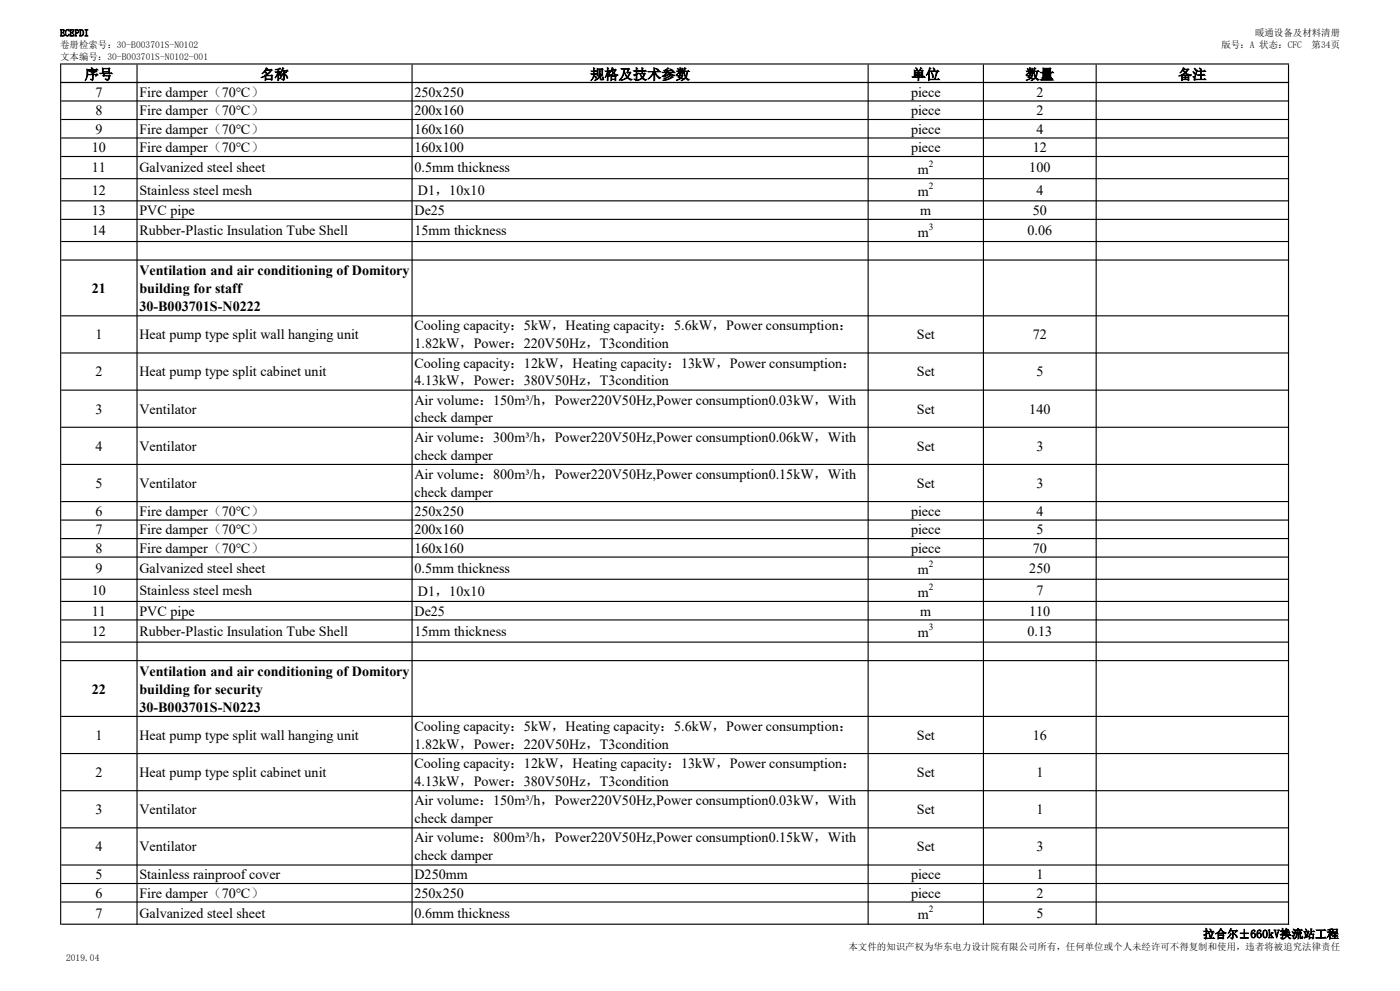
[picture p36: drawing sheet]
<svg xmlns="http://www.w3.org/2000/svg" width="420mm" height="297mm" viewBox="0 0 420 297" stroke-linecap="round" stroke-linejoin="round" font-family="sans-serif">
<defs><g id="words">
<g font-size="4.2">
<text x="25.4" y="23.7">序号</text>
<text x="78.1" y="23.7">名称</text>
<text x="177.1" y="23.7">规格及技术参数</text>
<text x="273.5" y="23.7">单位</text>
<text x="307.7" y="23.7">数量</text>
<text x="353.4" y="23.7">备注</text>
<text x="28.6" y="29">7</text>
<text x="41.8" y="29">Fire damper（70℃）</text>
<text x="124.3" y="29">250x250</text>
<text x="273.3" y="29">piece</text>
<text x="310.9" y="29">2</text>
<text x="28.6" y="34.5">8</text>
<text x="41.8" y="34.5">Fire damper（70℃）</text>
<text x="124.3" y="34.5">200x160</text>
<text x="273.3" y="34.5">piece</text>
<text x="310.9" y="34.5">2</text>
<text x="28.6" y="40">9</text>
<text x="41.8" y="40">Fire damper（70℃）</text>
<text x="124.3" y="40">160x160</text>
<text x="273.3" y="40">piece</text>
<text x="310.9" y="40">4</text>
<text x="27.6" y="45.6">10</text>
<text x="41.8" y="45.6">Fire damper（70℃）</text>
<text x="124.3" y="45.6">160x100</text>
<text x="273.3" y="45.6">piece</text>
<text x="309.8" y="45.6">12</text>
<text x="27.6" y="51.7">11</text>
<text x="41.8" y="51.7">Galvanized steel sheet</text>
<text x="124.3" y="51.7">0.5mm thickness</text>
<text x="275.4" y="52.1">m</text>
<text x="308.8" y="51.7">100</text>
<text x="27.6" y="58.3">12</text>
<text x="41.8" y="58.3">Stainless steel mesh</text>
<text x="125.4" y="58.5">D1，10x10</text>
<text x="275.4" y="58.8">m</text>
<text x="310.9" y="58.3">4</text>
<text x="27.6" y="64.4">13</text>
<text x="41.8" y="64.4">PVC pipe</text>
<text x="124.3" y="64.4">De25</text>
<text x="276.1" y="64.4">m</text>
<text x="309.8" y="64.4">50</text>
<text x="27.6" y="70.5">14</text>
<text x="41.8" y="70.5">Rubber-Plastic Insulation Tube Shell</text>
<text x="124.3" y="70.5">15mm thickness</text>
<text x="275.4" y="71">m</text>
<text x="308.3" y="70.5">0.06</text>
<text x="41.8" y="82.4">Ventilation and air conditioning of Domitory</text>
<text x="27.6" y="87.8">21</text>
<text x="41.8" y="87.9">building for staff</text>
<text x="41.8" y="93.3">30-B003701S-N0222</text>
<text x="28.6" y="101.7">1</text>
<text x="41.8" y="101.7">Heat pump type split wall hanging unit</text>
<text x="124.3" y="99">Cooling capacity：5kW，Heating capacity：5.6kW，Power consumption：</text>
<text x="275" y="101.7">Set</text>
<text x="309.8" y="101.7">72</text>
<text x="124.3" y="104.4">1.82kW，Power：220V50Hz，T3condition</text>
<text x="28.6" y="112.8">2</text>
<text x="41.8" y="112.8">Heat pump type split cabinet unit</text>
<text x="124.3" y="110.2">Cooling capacity：12kW，Heating capacity：13kW，Power consumption：</text>
<text x="275" y="112.8">Set</text>
<text x="310.9" y="112.8">5</text>
<text x="124.3" y="115.5">4.13kW，Power：380V50Hz，T3condition</text>
<text x="28.6" y="124">3</text>
<text x="41.8" y="124">Ventilator</text>
<text x="124.3" y="121.3">Air volume：150m³/h，Power220V50Hz,Power consumption0.03kW，With</text>
<text x="275" y="124">Set</text>
<text x="308.8" y="124">140</text>
<text x="124.3" y="126.6">check damper</text>
<text x="28.6" y="135.1">4</text>
<text x="41.8" y="135.1">Ventilator</text>
<text x="124.3" y="132.4">Air volume：300m³/h，Power220V50Hz,Power consumption0.06kW，With</text>
<text x="124.3" y="137.8">check damper</text>
<text x="275" y="135.1">Set</text>
<text x="310.9" y="135.1">3</text>
<text x="124.3" y="143.6">Air volume：800m³/h，Power220V50Hz,Power consumption0.15kW，With</text>
<text x="28.6" y="146.2">5</text>
<text x="41.8" y="146.2">Ventilator</text>
<text x="124.3" y="148.9">check damper</text>
<text x="275" y="146.2">Set</text>
<text x="310.9" y="146.2">3</text>
<text x="28.6" y="154.6">6</text>
<text x="41.8" y="154.6">Fire damper（70℃）</text>
<text x="124.3" y="154.6">250x250</text>
<text x="273.3" y="154.6">piece</text>
<text x="310.9" y="154.6">4</text>
<text x="28.6" y="160.1">7</text>
<text x="41.8" y="160.1">Fire damper（70℃）</text>
<text x="124.3" y="160.1">200x160</text>
<text x="273.3" y="160.1">piece</text>
<text x="310.9" y="160.1">5</text>
<text x="28.6" y="165.7">8</text>
<text x="41.8" y="165.7">Fire damper（70℃）</text>
<text x="124.3" y="165.7">160x160</text>
<text x="273.3" y="165.7">piece</text>
<text x="309.8" y="165.7">70</text>
<text x="28.6" y="171.7">9</text>
<text x="41.8" y="171.7">Galvanized steel sheet</text>
<text x="124.3" y="171.7">0.5mm thickness</text>
<text x="275.4" y="172.2">m</text>
<text x="308.8" y="171.7">250</text>
<text x="27.6" y="178.4">10</text>
<text x="41.8" y="178.4">Stainless steel mesh</text>
<text x="125.4" y="178.5">D1，10x10</text>
<text x="275.4" y="178.8">m</text>
<text x="310.9" y="178.4">7</text>
<text x="27.6" y="184.5">11</text>
<text x="41.8" y="184.5">PVC pipe</text>
<text x="124.3" y="184.5">De25</text>
<text x="276.1" y="184.5">m</text>
<text x="308.8" y="184.5">110</text>
<text x="27.6" y="190.6">12</text>
<text x="41.8" y="190.6">Rubber-Plastic Insulation Tube Shell</text>
<text x="124.3" y="190.6">15mm thickness</text>
<text x="275.4" y="191">m</text>
<text x="308.3" y="190.6">0.13</text>
<text x="41.8" y="202.5">Ventilation and air conditioning of Domitory</text>
<text x="27.6" y="207.9">22</text>
<text x="41.8" y="208">building for security</text>
<text x="41.8" y="213.3">30-B003701S-N0223</text>
<text x="28.6" y="221.7">1</text>
<text x="41.8" y="221.7">Heat pump type split wall hanging unit</text>
<text x="124.3" y="219.1">Cooling capacity：5kW，Heating capacity：5.6kW，Power consumption：</text>
<text x="275" y="221.7">Set</text>
<text x="309.8" y="221.7">16</text>
<text x="124.3" y="224.4">1.82kW，Power：220V50Hz，T3condition</text>
<text x="28.6" y="232.9">2</text>
<text x="41.8" y="232.9">Heat pump type split cabinet unit</text>
<text x="124.3" y="230.2">Cooling capacity：12kW，Heating capacity：13kW，Power consumption：</text>
<text x="275" y="232.9">Set</text>
<text x="310.9" y="232.9">1</text>
<text x="124.3" y="235.5">4.13kW，Power：380V50Hz，T3condition</text>
<text x="28.6" y="244">3</text>
<text x="41.8" y="244">Ventilator</text>
<text x="124.3" y="241.3">Air volume：150m³/h，Power220V50Hz,Power consumption0.03kW，With</text>
<text x="275" y="244">Set</text>
<text x="310.9" y="244">1</text>
<text x="124.3" y="246.7">check damper</text>
<text x="28.6" y="255.1">4</text>
<text x="41.8" y="255.1">Ventilator</text>
<text x="124.3" y="252.5">Air volume：800m³/h，Power220V50Hz,Power consumption0.15kW，With</text>
<text x="124.3" y="257.8">check damper</text>
<text x="275" y="255.1">Set</text>
<text x="310.9" y="255.1">3</text>
<text x="28.6" y="263.5">5</text>
<text x="41.8" y="263.5">Stainless rainproof cover</text>
<text x="124.3" y="263.5">D250mm</text>
<text x="273.3" y="263.5">piece</text>
<text x="310.9" y="263.5">1</text>
<text x="28.6" y="269">6</text>
<text x="41.8" y="269">Fire damper（70℃）</text>
<text x="124.3" y="269">250x250</text>
<text x="273.3" y="269">piece</text>
<text x="310.9" y="269">2</text>
<text x="28.6" y="275.1">7</text>
<text x="41.8" y="275.1">Galvanized steel sheet</text>
<text x="124.3" y="275.1">0.6mm thickness</text>
<text x="275.4" y="275.5">m</text>
<text x="310.9" y="275.1">5</text>
</g>
<text font-size="3.5" x="360.9" y="281.1">拉合尔±660kV换流站工程</text>
<g font-size="2.8">
<text x="18" y="10.8">ECEPDI</text>
<text x="376.5" y="10.8">暖通设备及材料清册</text>
<text x="18" y="14.4">卷册检索号：30-B003701S-N0102</text>
<text x="18" y="17.9">文本编号：30-B003701S-N0102-001</text>
<text x="366.4" y="14.4">版号：A 状态：CFC</text>
<text x="393.5" y="14.4">第34页</text>
<text x="278.7" y="50">2</text>
<text x="278.7" y="56.6">2</text>
<text x="278.7" y="68.8">3</text>
<text x="278.7" y="170.1">2</text>
<text x="278.7" y="176.7">2</text>
<text x="278.7" y="188.9">3</text>
<text x="278.7" y="273.4">2</text>
<text x="254.6" y="284.8">本文件的知识产权为华东电力设计院有限公司所有，任何单位或个人未经许可不得复制和使用，违者将被追究法律责任</text>
<text x="19.8" y="288">2019.04</text>
</g>
</g></defs>
<g fill="#000">
<path d="M18 19h.4v5.9h-.4zM40.9 19.3h.4v5.6h-.4zM123.4 19.3h.4v5.6h-.4zM260.3 19.3h.3v5.6h-.3zM294.9 19.3h.3v5.6h-.3zM328.7 19.3h.3v5.6h-.3zM386.4 19.3h.3v5.6h-.3z" fill-rule="evenodd"/>
<path d="M18.4 19h368.3v.3h-368.3zM18.4 24.6h368.3v.3h-368.3z" fill-rule="evenodd"/>
<path d="M18 24.6h.4v252.6h-.4zM40.9 24.9h.4v252.3h-.4zM123.4 24.9h.4v252.3h-.4zM260.3 24.9h.3v252.3h-.3zM294.9 24.9h.3v252.3h-.3zM328.7 24.9h.3v252.3h-.3zM386.4 24.9h.3v252.3h-.3z" fill-rule="evenodd"/>
<path d="M18.4 24.6h368.3v.3h-368.3zM18.4 30.1h368.3v.3h-368.3zM18.4 35.6h368.3v.4h-368.3zM18.4 41.2h368.3v.3h-368.3zM18.4 46.7h368.3v.4h-368.3zM18.4 53.4h368.3v.3h-368.3zM18.4 60h368.3v.4h-368.3zM18.4 65.6h368.3v.3h-368.3zM18.4 72.2h368.3v.4h-368.3zM18.4 77.8h368.3v.3h-368.3zM18.4 94.5h368.3v.3h-368.3zM18.4 105.6h368.3v.4h-368.3zM18.4 116.8h368.3v.3h-368.3zM18.4 127.9h368.3v.3h-368.3zM18.4 139h368.3v.4h-368.3zM18.4 150.2h368.3v.3h-368.3zM18.4 155.7h368.3v.3h-368.3zM18.4 161.2h368.3v.4h-368.3zM18.4 166.8h368.3v.3h-368.3zM18.4 173.4h368.3v.4h-368.3zM18.4 180.1h368.3v.3h-368.3zM18.4 185.6h368.3v.4h-368.3zM18.4 192.3h368.3v.3h-368.3zM18.4 197.8h368.3v.4h-368.3zM18.4 214.5h368.3v.4h-368.3zM18.4 225.7h368.3v.3h-368.3zM18.4 236.8h368.3v.4h-368.3zM18.4 247.9h368.3v.4h-368.3zM18.4 259.1h368.3v.3h-368.3zM18.4 264.6h368.3v.4h-368.3zM18.4 270.2h368.3v.3h-368.3zM18.4 276.8h368.3v.4h-368.3z" fill-rule="evenodd"/>
</g>
<use href="#words"/>
</svg>
